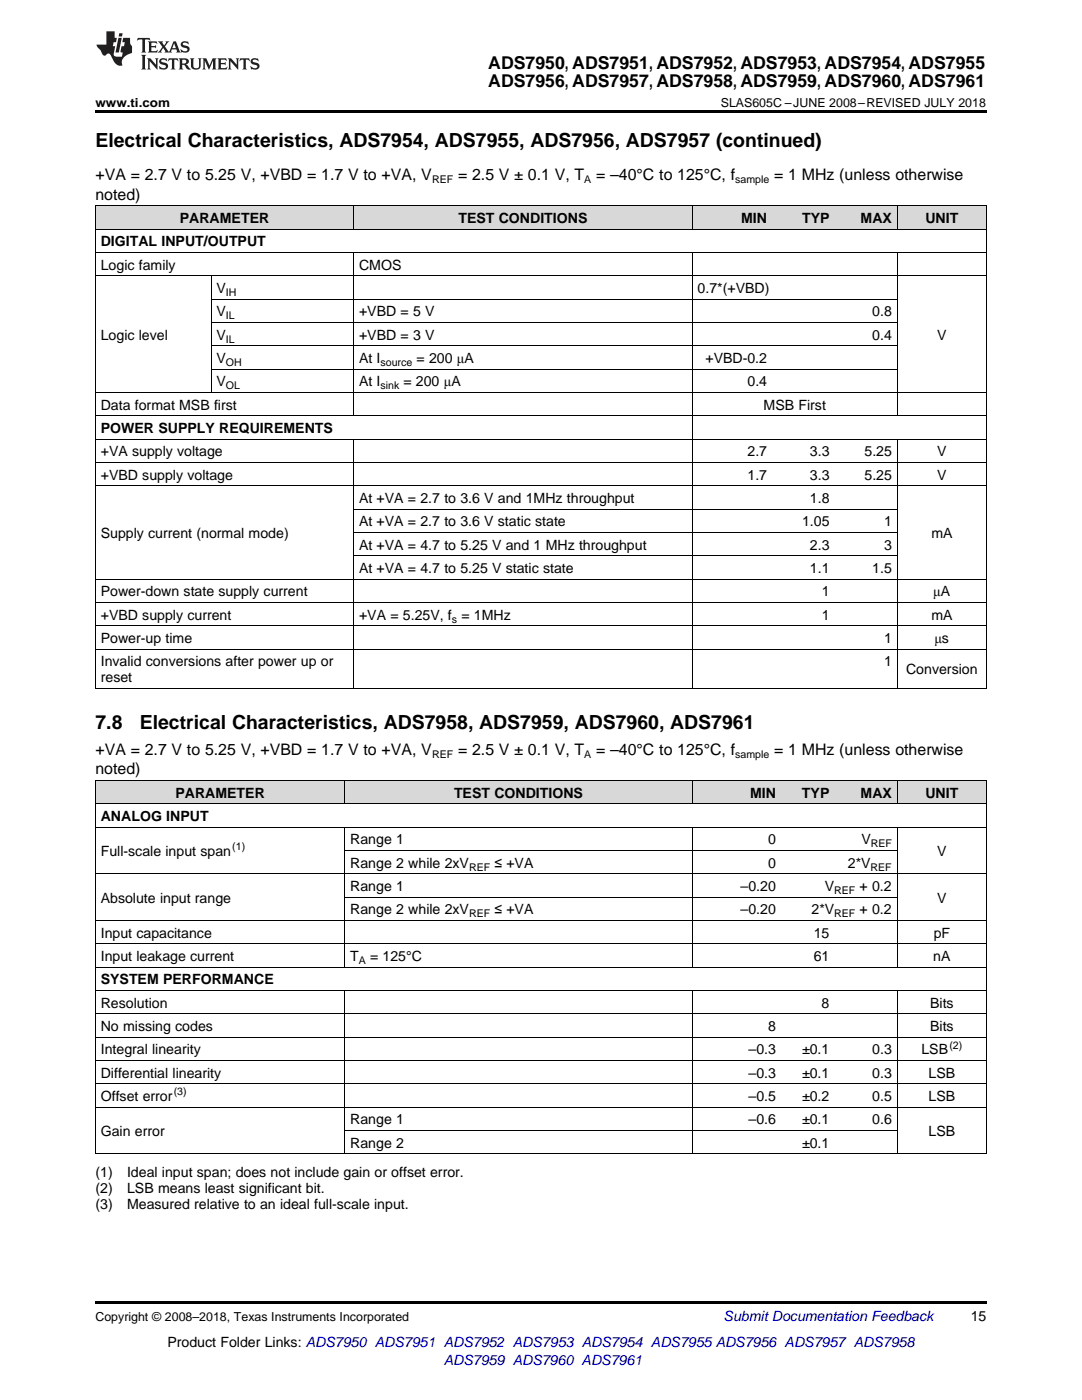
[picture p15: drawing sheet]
<svg xmlns="http://www.w3.org/2000/svg" width="216mm" height="279mm" viewBox="0 0 216 279" stroke-linecap="round" stroke-linejoin="round" font-family="sans-serif">
<defs><g id="words">
<g font-size="3.9">
<text x="19" y="29.3">Electrical Characteristics, ADS7954, ADS7955, ADS7956, ADS7957 (continued)</text>
<text x="19" y="145.5">7.8</text>
<text x="27.9" y="145.5">Electrical Characteristics, ADS7958, ADS7959, ADS7960, ADS7961</text>
</g>
<g font-size="3.5">
<text x="97.4" y="13.8">ADS7950, ADS7951, ADS7952, ADS7953, ADS7954, ADS7955</text>
<text x="97.4" y="17.3">ADS7956, ADS7957, ADS7958, ADS7959, ADS7960, ADS7961</text>
</g>
<g font-size="3.2">
<text x="19" y="36">+VA = 2.7 V to 5.25 V, +VBD = 1.7 V to +VA, V</text>
<text x="91.4" y="36">= 2.5 V ± 0.1 V, T</text>
<text x="119" y="36">= –40°C to 125°C, f</text>
<text x="154.5" y="36">= 1 MHz (unless otherwise</text>
<text x="19" y="39.9">noted)</text>
<text x="19" y="150.7">+VA = 2.7 V to 5.25 V, +VBD = 1.7 V to +VA, V</text>
<text x="19" y="154.6">noted)</text>
<text x="91.4" y="150.7">= 2.5 V ± 0.1 V, T</text>
<text x="119" y="150.7">= –40°C to 125°C, f</text>
<text x="154.5" y="150.7">= 1 MHz (unless otherwise</text>
</g>
<g font-size="2.8">
<text x="35.9" y="44.5">PARAMETER</text>
<text x="91.5" y="44.5">TEST CONDITIONS</text>
<text x="147.9" y="44.5">MIN</text>
<text x="160.1" y="44.5">TYP</text>
<text x="171.7" y="44.5">MAX</text>
<text x="184.6" y="44.5">UNIT</text>
<text x="20.1" y="49.2">DIGITAL INPUT/OUTPUT</text>
<text x="20.1" y="53.8">Logic family</text>
<text x="71.6" y="53.8">CMOS</text>
<text x="43.2" y="58.5">V</text>
<text x="139.2" y="58.5">0.7*(+VBD)</text>
<text x="43.2" y="63.1">V</text>
<text x="71.6" y="63.1">+VBD = 5 V</text>
<text x="174.1" y="63.1">0.8</text>
<text x="20.1" y="67.8">Logic level</text>
<text x="43.2" y="67.8">V</text>
<text x="71.6" y="67.8">+VBD = 3 V</text>
<text x="174.1" y="67.8">0.4</text>
<text x="187" y="67.8">V</text>
<text x="43.2" y="72.5">V</text>
<text x="43.2" y="77.1">V</text>
<text x="71.6" y="72.5">At I</text>
<text x="71.6" y="77.1">At I</text>
<text x="80.5" y="77.1">= 200 μA</text>
<text x="83.1" y="72.5">= 200 μA</text>
<text x="140.8" y="72.5">+VBD-0.2</text>
<text x="149.2" y="77.1">0.4</text>
<text x="20.1" y="81.8">Data format MSB first</text>
<text x="152.4" y="81.8">MSB First</text>
<text x="20.1" y="86.4">POWER SUPPLY REQUIREMENTS</text>
<text x="20.1" y="91.1">+VA supply voltage</text>
<text x="20.1" y="95.7">+VBD supply voltage</text>
<text x="149.2" y="91.1">2.7</text>
<text x="149.2" y="95.7">1.7</text>
<text x="161.6" y="91.1">3.3</text>
<text x="161.6" y="95.7">3.3</text>
<text x="172.5" y="91.1">5.25</text>
<text x="172.5" y="95.7">5.25</text>
<text x="187" y="91.1">V</text>
<text x="187" y="95.7">V</text>
<text x="71.6" y="100.4">At +VA = 2.7 to 3.6 V and 1MHz throughput</text>
<text x="161.6" y="100.4">1.8</text>
<text x="20.1" y="107.4">Supply current (normal mode)</text>
<text x="71.6" y="105.1">At +VA = 2.7 to 3.6 V static state</text>
<text x="160.1" y="105.1">1.05</text>
<text x="176.4" y="105.1">1</text>
<text x="185.8" y="107.4">mA</text>
<text x="71.6" y="109.7">At +VA = 4.7 to 5.25 V and 1 MHz throughput</text>
<text x="161.6" y="109.7">2.3</text>
<text x="176.4" y="109.7">3</text>
<text x="20.1" y="119">Power-down state supply current</text>
<text x="71.6" y="114.4">At +VA = 4.7 to 5.25 V static state</text>
<text x="161.6" y="114.4">1.1</text>
<text x="164" y="119">1</text>
<text x="174.1" y="114.4">1.5</text>
<text x="186.2" y="119">μA</text>
<text x="20.1" y="123.7">+VBD supply current</text>
<text x="71.6" y="123.7">+VA = 5.25V, f = 1MHz</text>
<text x="164" y="123.7">1</text>
<text x="185.8" y="123.7">mA</text>
<text x="20.1" y="128.3">Power-up time</text>
<text x="176.4" y="128.3">1</text>
<text x="186.5" y="128.3">μs</text>
<text x="20.1" y="133">Invalid conversions after power up or</text>
<text x="20.1" y="136.2">reset</text>
<text x="176.4" y="133">1</text>
<text x="180.8" y="134.6">Conversion</text>
<text x="35" y="159.2">PARAMETER</text>
<text x="90.6" y="159.2">TEST CONDITIONS</text>
<text x="149.7" y="159.2">MIN</text>
<text x="160" y="159.2">TYP</text>
<text x="171.7" y="159.2">MAX</text>
<text x="184.6" y="159.2">UNIT</text>
<text x="20.1" y="163.9">ANALOG INPUT</text>
<text x="20.1" y="170.9">Full-scale input span</text>
<text x="69.9" y="168.5">Range 1</text>
<text x="69.9" y="173.2">Range 2 while 2xV</text>
<text x="98.7" y="173.2">≤ +VA</text>
<text x="153.3" y="168.5">0</text>
<text x="153.3" y="173.2">0</text>
<text x="169.2" y="173.2">2*V</text>
<text x="171.9" y="168.5">V</text>
<text x="187" y="170.9">V</text>
<text x="69.9" y="177.8">Range 1</text>
<text x="147.8" y="177.8">–0.20</text>
<text x="164.6" y="177.8">V</text>
<text x="171.5" y="177.8">+ 0.2</text>
<text x="20.1" y="180.2">Absolute input range</text>
<text x="69.9" y="182.5">Range 2 while 2xV</text>
<text x="98.7" y="182.5">≤ +VA</text>
<text x="147.8" y="182.5">–0.20</text>
<text x="161.9" y="182.5">2*V</text>
<text x="171.5" y="182.5">+ 0.2</text>
<text x="187" y="180.2">V</text>
<text x="20.1" y="187.1">Input capacitance</text>
<text x="20.1" y="191.8">Input leakage current</text>
<text x="69.9" y="191.8">T</text>
<text x="73.8" y="191.8">= 125°C</text>
<text x="162.4" y="187.1">15</text>
<text x="162.4" y="191.8">61</text>
<text x="186.2" y="191.8">nA</text>
<text x="186.3" y="187.1">pF</text>
<text x="20.1" y="196.5">SYSTEM PERFORMANCE</text>
<text x="20.1" y="201.1">Resolution</text>
<text x="163.9" y="201.1">8</text>
<text x="185.6" y="201.1">Bits</text>
<text x="20.1" y="205.8">No missing codes</text>
<text x="153.3" y="205.8">8</text>
<text x="185.6" y="205.8">Bits</text>
<text x="20.1" y="210.4">Integral linearity</text>
<text x="20.1" y="215.1">Differential linearity</text>
<text x="149.4" y="210.4">–0.3</text>
<text x="149.4" y="215.1">–0.3</text>
<text x="160.1" y="210.4">±0.1</text>
<text x="160.1" y="215.1">±0.1</text>
<text x="174.1" y="210.4">0.3</text>
<text x="174.1" y="215.1">0.3</text>
<text x="183.9" y="210.4">LSB</text>
<text x="185.3" y="215.1">LSB</text>
<text x="20.1" y="219.7">Offset error</text>
<text x="149.4" y="219.7">–0.5</text>
<text x="160.1" y="219.7">±0.2</text>
<text x="174.1" y="219.7">0.5</text>
<text x="185.3" y="219.7">LSB</text>
<text x="20.1" y="226.7">Gain error</text>
<text x="69.9" y="224.4">Range 1</text>
<text x="149.4" y="224.4">–0.6</text>
<text x="160.1" y="224.4">±0.1</text>
<text x="174.1" y="224.4">0.6</text>
<text x="185.3" y="226.7">LSB</text>
<text x="69.9" y="229.1">Range 2</text>
<text x="160.1" y="229.1">±0.1</text>
<text x="19" y="234.9">(1)</text>
<text x="19" y="238.1">(2)</text>
<text x="25.4" y="234.9">Ideal input span; does not include gain or offset error.</text>
<text x="25.4" y="238.1">LSB means least significant bit.</text>
<text x="19" y="241.3">(3)</text>
<text x="25.4" y="241.3">Measured relative to an ideal full-scale input.</text>
<text x="193.7" y="263.6">15</text>
<text x="33.4" y="268.9">Product Folder Links: ADS7950 ADS7951 ADS7952 ADS7953 ADS7954 ADS7955 ADS7956 ADS7957 ADS7958</text>
</g>
<g font-size="2.8" fill="#0000c8">
<text x="144.4" y="263.6">Submit Documentation Feedback</text>
<text x="88.5" y="272.4">ADS7959 ADS7960 ADS7961</text>
</g>
<g font-size="2.5">
<text x="19" y="21.4">www.ti.com</text>
<text x="143.8" y="21.4">SLAS605C –JUNE 2008–REVISED JULY 2018</text>
<text x="19" y="263.6">Copyright © 2008–2018, Texas Instruments Incorporated</text>
</g>
<g font-size="2.1">
<text x="86.2" y="36.6">REF</text>
<text x="116.6" y="36.6">A</text>
<text x="146.7" y="36.6">sample</text>
<text x="45.1" y="59.1">IH</text>
<text x="45.1" y="63.7">IL</text>
<text x="45.1" y="68.4">IL</text>
<text x="45.1" y="73">OH</text>
<text x="45.1" y="77.7">OL</text>
<text x="75.9" y="73">source</text>
<text x="75.9" y="77.7">sink</text>
<text x="90.2" y="124.2">s</text>
<text x="86.2" y="151.3">REF</text>
<text x="116.6" y="151.3">A</text>
<text x="146.7" y="151.3">sample</text>
<text x="46.4" y="169.7">(1)</text>
<text x="93.6" y="173.7">REF</text>
<text x="173.7" y="173.7">REF</text>
<text x="173.7" y="169.1">REF</text>
<text x="166.4" y="178.4">REF</text>
<text x="93.6" y="183.1">REF</text>
<text x="166.4" y="183.1">REF</text>
<text x="71.6" y="192.4">A</text>
<text x="189.4" y="209.3">(2)</text>
<text x="34.7" y="218.6">(3)</text>
</g>
</g></defs>
<g fill="#d8d8d8">
<path d="M19 155.8h23.2v4.7h-23.2z"/>
<path d="M42.2 155.8h26.6v4.7h-26.6z"/>
<path d="M68.8 155.8h69.3v4.7h-69.3z"/>
<path d="M138.1 155.8h17.8v4.7h-17.8z"/>
<path d="M155.9 155.8h10.7v4.7h-10.7z"/>
<path d="M166.6 155.8h12.5v4.7h-12.5z"/>
<path d="M179.1 155.8h17.7v4.7h-17.7z"/>
<path d="M19 41.1h23.2v4.7h-23.2z"/>
<path d="M42.2 41.1h28.4v4.7h-28.4z"/>
<path d="M70.6 41.1h67.5v4.7h-67.5z"/>
<path d="M138.1 41.1h16.1v4.7h-16.1z"/>
<path d="M154.2 41.1h12.4v4.7h-12.4z"/>
<path d="M166.6 41.1h12.5v4.7h-12.5z"/>
<path d="M179.1 41.1h17.7v4.7h-17.7z"/>
</g>
<path d="M19 22h177.8v.5h-177.8zM19 259.7h177.8v.5h-177.8z" fill="#000"/>
<g fill="none" stroke="#000" stroke-width=".2">
<path d="M19 55.1h177.8M19 50.4h177.8M19 45.7h177.8M19 41.1h177.8M19.1 41.1v96.3M42.1 55.1v23.3M42.2 59.7h136.8M70.5 41.1v4.7M70.5 50.4v32.6M138.1 41.1v4.7M138.1 50.4v87M179 41.1v4.7"/>
<path d="M179 50.4v32.6M196.8 41.1v96.3M19 78.3h177.8M42.2 73.7h136.8M42.2 69h136.8M42.2 64.4h136.8M19 97h177.8M19 92.3h177.8M19 87.6h177.8M19 83h177.8M70.5 87.7v49.7M179 87.7v49.7"/>
<path d="M19 115.6h177.8M70.6 110.9h108.4M70.6 106.3h108.4M70.6 101.6h108.4M19 137.4h177.8M19 129.6h177.8M19 124.9h177.8M19 120.2h177.8M19 155.8h177.8M19.1 155.8v74.5M68.8 155.8v4.7M138.1 155.8v4.7"/>
<path d="M179 155.8v4.7M196.8 155.8v74.5M19 174.4h177.8M19 165.1h177.8M19 160.4h177.8M68.8 165.1v28M68.8 179.1h110.2M68.8 169.7h110.2M138.1 165.1v28M179 165.1v28M19 197.7h177.8M19 193h177.8"/>
<path d="M19 188.4h177.8M19 183.7h177.8M68.8 197.7v32.6M138.1 197.7v32.6M179 197.7v32.6M19 216.3h177.8M19 211.6h177.8M19 207h177.8M19 202.3h177.8M19 230.3h177.8M19 221h177.8M68.8 225.6h110.2"/>
</g>
<g fill="#231f20">
<path d="M27.5 7.6l-.1 .5 .4-.2h.6v.1v2.1l-.2 .4h1l-.3-.4v-2.1l.1-.1h.5l.5 .2-.2-.5zM29.5 8.3l.2 .3v1.5l-.2 .4h1.8l.2-.6a1.04 1.04 0 0 1-1.3 .2v-.7h.6l.3 .2v-.6l-.3 .2h-.6v-.6l.8-.1 .4 .3-.2-.5zM31.5 8.3l.9 1.1-.9 1.1h.8l-.2-.2 .5-.7 .4 .7-.2 .2h1.5l-.1-.2 .1-.4h.9l.1 .4-.2 .2h1l-.3-.3-.7-1.9h-.5l-.9 2-.8-1 .9-1h-.8l.1 .3-.3 .5-.4-.6 .2-.2zM34.7 8.6l.4 1h-.7zM36.3 8.4a.63 .63 0 0 0-.2 .7 .63 .63 0 0 0 .6 .4l.6 .2 .1 .2a.75 .75 0 0 1-.7 .4 .75 .75 0 0 1-.6-.5l.1 .7 .1-.1a1.11 1.11 0 0 0 1.5-.6 1.13 1.13 0 0 0-1.2-.8l-.1-.4a1.04 1.04 0 0 1 1.2 .2l-.2-.5-.1 .1-.5-.2zM28.2 10.9l.2 .4v2.2l-.2 .4h1l-.3-.4v-2.2l.3-.4zM29.3 11.6l.3 .4v1.5l-.3 .4h.8l-.2-.4v-1.3l1.5 1.7v-1.9l.2-.4h-.7l.2 .4v.9l-1.1-1.3zM32 11.8a.62 .62 0 0 0-.2 .7 .62 .62 0 0 0 .6 .4l.6 .1 .1 .3a.76 .76 0 0 1-.7 .3 .76 .76 0 0 1-.6-.4l.1 .7 .1-.1a1.11 1.11 0 0 0 1.5-.6 1.13 1.13 0 0 0-1.2-.8l-.1-.4a1.04 1.04 0 0 1 1.2 .2l-.2-.6-.1 .1-.5-.1zM33.7 11.6l-.2 .6a.61 .61 0 0 1 .8-.3v1.6l-.2 .4h.9l-.2-.4v-1.6a.63 .63 0 0 1 .8 .3l-.2-.6zM35.6 11.6l.3 .4v1.5l-.3 .4h1l-.2-.2v-.8l.5 .2a.76 .76 0 0 0 1.2 .7l-1-1a.58 .58 0 0 0 .6-.5 .58 .58 0 0 0-.5-.6zM36.4 11.9h.1a.45 .45 0 0 1 .5 .1 .45 .45 0 0 1 .1 .5l-.7 .2zM37.9 11.6l.2 .2a2.17 2.17 0 0 0 .3 1.9 .99 .99 0 0 0 1.6-.6v-1.1l.2-.4h-.7l.2 .2a1.92 1.92 0 0 1-.2 1.8 .6 .6 0 0 1-.9-.5v-1.1l.2-.4zM40.4 11.6l.2 .4v1.5l-.2 .4h.7l-.2-.4v-1.4l.8 1.8 .8-1.8v1.4l-.2 .4h.9l-.2-.4v-1.5l.2-.4h-.8l-.6 1.5-.6-1.5zM43.4 11.6l.2 .4v1.5l-.2 .4h1.8l.2-.6a1.04 1.04 0 0 1-1.3 .1v-.6h.5l.4 .2v-.6l-.4 .2h-.5v-.7h.8l.3 .3-.1-.6zM45.5 11.6l.2 .4v1.5l-.2 .4h.7l-.2-.4v-1.3l1.5 1.7v-1.9l.2-.4h-.7l.2 .4v.9l-1.1-1.3zM47.9 11.6l-.1 .6a.61 .61 0 0 1 .8-.3v1.6l-.3 .4h1l-.3-.4 .1-1.6a.63 .63 0 0 1 .7 .3l-.1-.6zM50.2 11.8a.62 .62 0 0 0-.2 .7 .62 .62 0 0 0 .6 .4l.6 .1 .2 .3a.76 .76 0 0 1-.8 .3 .76 .76 0 0 1-.6-.4l.1 .7 .2-.1a1.11 1.11 0 0 0 1.5-.6 1.13 1.13 0 0 0-1.3-.8l-.1-.4a1.04 1.04 0 0 1 1.2 .2l-.1-.6-.2 .1-.5-.1z"/>
<path d="M21.2 6.3v2.6h-1.9l.1 .4 .7 .9a.91 .91 0 0 0 1 .8 .56 .56 0 0 1 .5-.3 .56 .56 0 0 1 .5 .3l.4 .8a1.53 1.53 0 0 0 1.9 1.2 1.54 1.54 0 0 1 1-2.1l.9-.3v-1.4a1.52 1.52 0 0 1-.3-1.6h-1.4l-.2 .8h.5l-.2 .8h-.4l-.2 1v.2l.4 .1-.2 .8a1.93 1.93 0 0 1-1.6-.3l.3-1.8h-.5l.2-.8h.4l.2-.8h-.4v-1.3zM23.6 7.6l-.6 2.9h.7l.6-2.9zM23.8 6.6l-.1 .7h.6l.2-.7z"/>
</g>
<use href="#words"/>
</svg>
